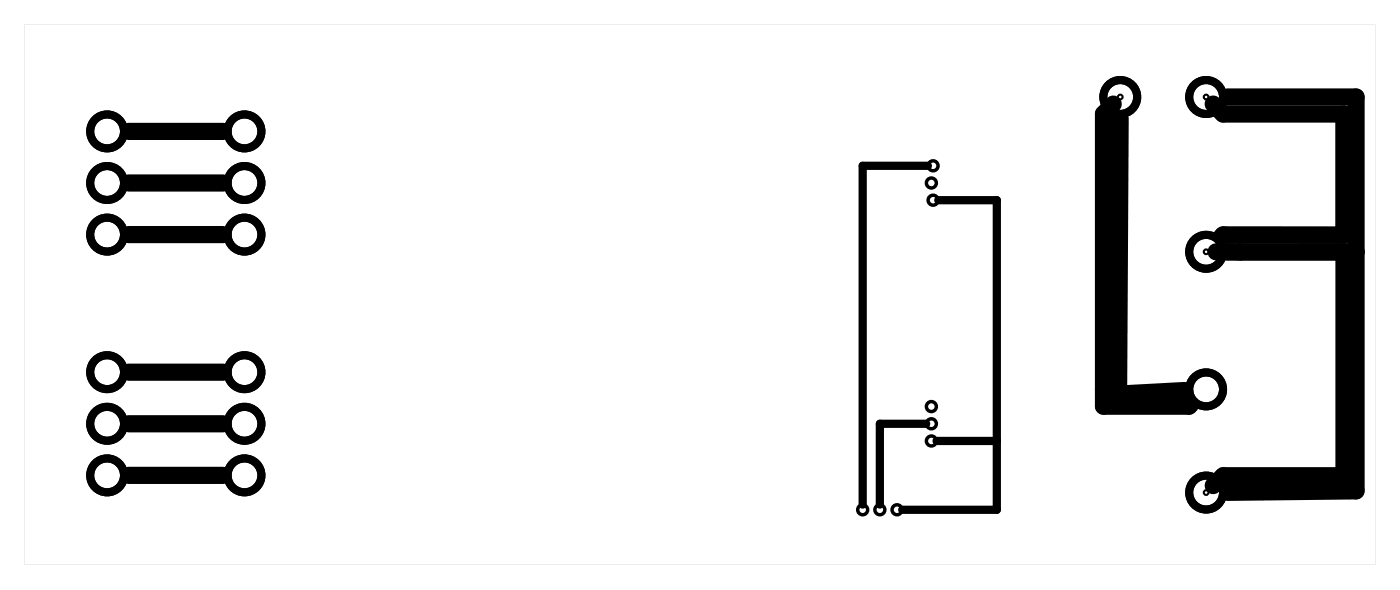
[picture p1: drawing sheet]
<svg xmlns="http://www.w3.org/2000/svg" width="207mm" height="87mm" viewBox="0 0 207 87" stroke-linecap="round" stroke-linejoin="round" font-family="sans-serif">
<path d="M3.6 3.6h199.8v79.8h-199.8zM3.6 3.6v79.8h199.8v-79.8z" fill="#000"/>
<g fill="none" stroke="#000" stroke-width="1.2" stroke-linecap="butt">
<circle cx="15.8" cy="19.4" r="2.5"/>
<circle cx="36.2" cy="19.4" r="2.5"/>
<circle cx="165.7" cy="14.3" r="2.5"/>
<circle cx="178.4" cy="14.3" r="2.5"/>
<circle cx="15.8" cy="27" r="2.5"/>
<circle cx="15.8" cy="34.6" r="2.5"/>
<circle cx="36.2" cy="27" r="2.5"/>
<circle cx="36.2" cy="34.6" r="2.5"/>
<circle cx="178.4" cy="37.2" r="2.5"/>
<circle cx="15.8" cy="55" r="2.5"/>
<circle cx="36.2" cy="55" r="2.5"/>
<circle cx="178.4" cy="57.5" r="2.5"/>
<circle cx="15.8" cy="70.2" r="2.5"/>
<circle cx="15.8" cy="62.6" r="2.5"/>
<circle cx="36.2" cy="62.6" r="2.5"/>
<circle cx="36.2" cy="70.2" r="2.5"/>
<circle cx="178.4" cy="72.7" r="2.5"/>
</g>
<g fill="none" stroke="#000" stroke-width=".51">
<circle cx="137.8" cy="27" r=".74"/>
<circle cx="138" cy="24.5" r=".74"/>
<circle cx="138" cy="29.6" r=".74"/>
<circle cx="127.6" cy="75.3" r=".74"/>
<circle cx="130.1" cy="75.3" r=".74"/>
<circle cx="132.7" cy="75.3" r=".74"/>
<circle cx="137.8" cy="62.6" r=".74"/>
<circle cx="137.8" cy="60" r=".74"/>
<circle cx="137.8" cy="65.1" r=".74"/>
</g>
<g fill="none" stroke="#000" stroke-width=".3">
<circle cx="165.7" cy="14.3" r=".35"/>
<circle cx="178.4" cy="14.3" r=".35"/>
<circle cx="178.4" cy="37.2" r=".35"/>
<circle cx="178.4" cy="72.7" r=".35"/>
</g>
<g fill="none" stroke="#000" stroke-width="2.5">
<path d="M19 19.4h14M164.7 15.4l-1.5 1.4v43.2h12.7l.2-.3M165.7 17.5l-.2 40.7 9.7-.5M179.4 15.4l1.5 1.4h17.9v17.9h-17.9l-.2 .2M181.6 14.3h19v58.2l-19 .2M19 34.6h14M19 27h14M179.9 37.2h3.6M181.6 37.2h19M198.8 37.2v33.1h-17.9l-1.4 1.4M19 55h14M19 70.2h14"/>
<path d="M19 62.6h14"/>
</g>
<path d="M137.3 24.5h-9.7v50M138.8 29.6h8.6v45.7h-14M137 62.6h-6.9v11.9M138.5 65.1h8.9" fill="none" stroke="#000" stroke-width="1.2"/>
</svg>
